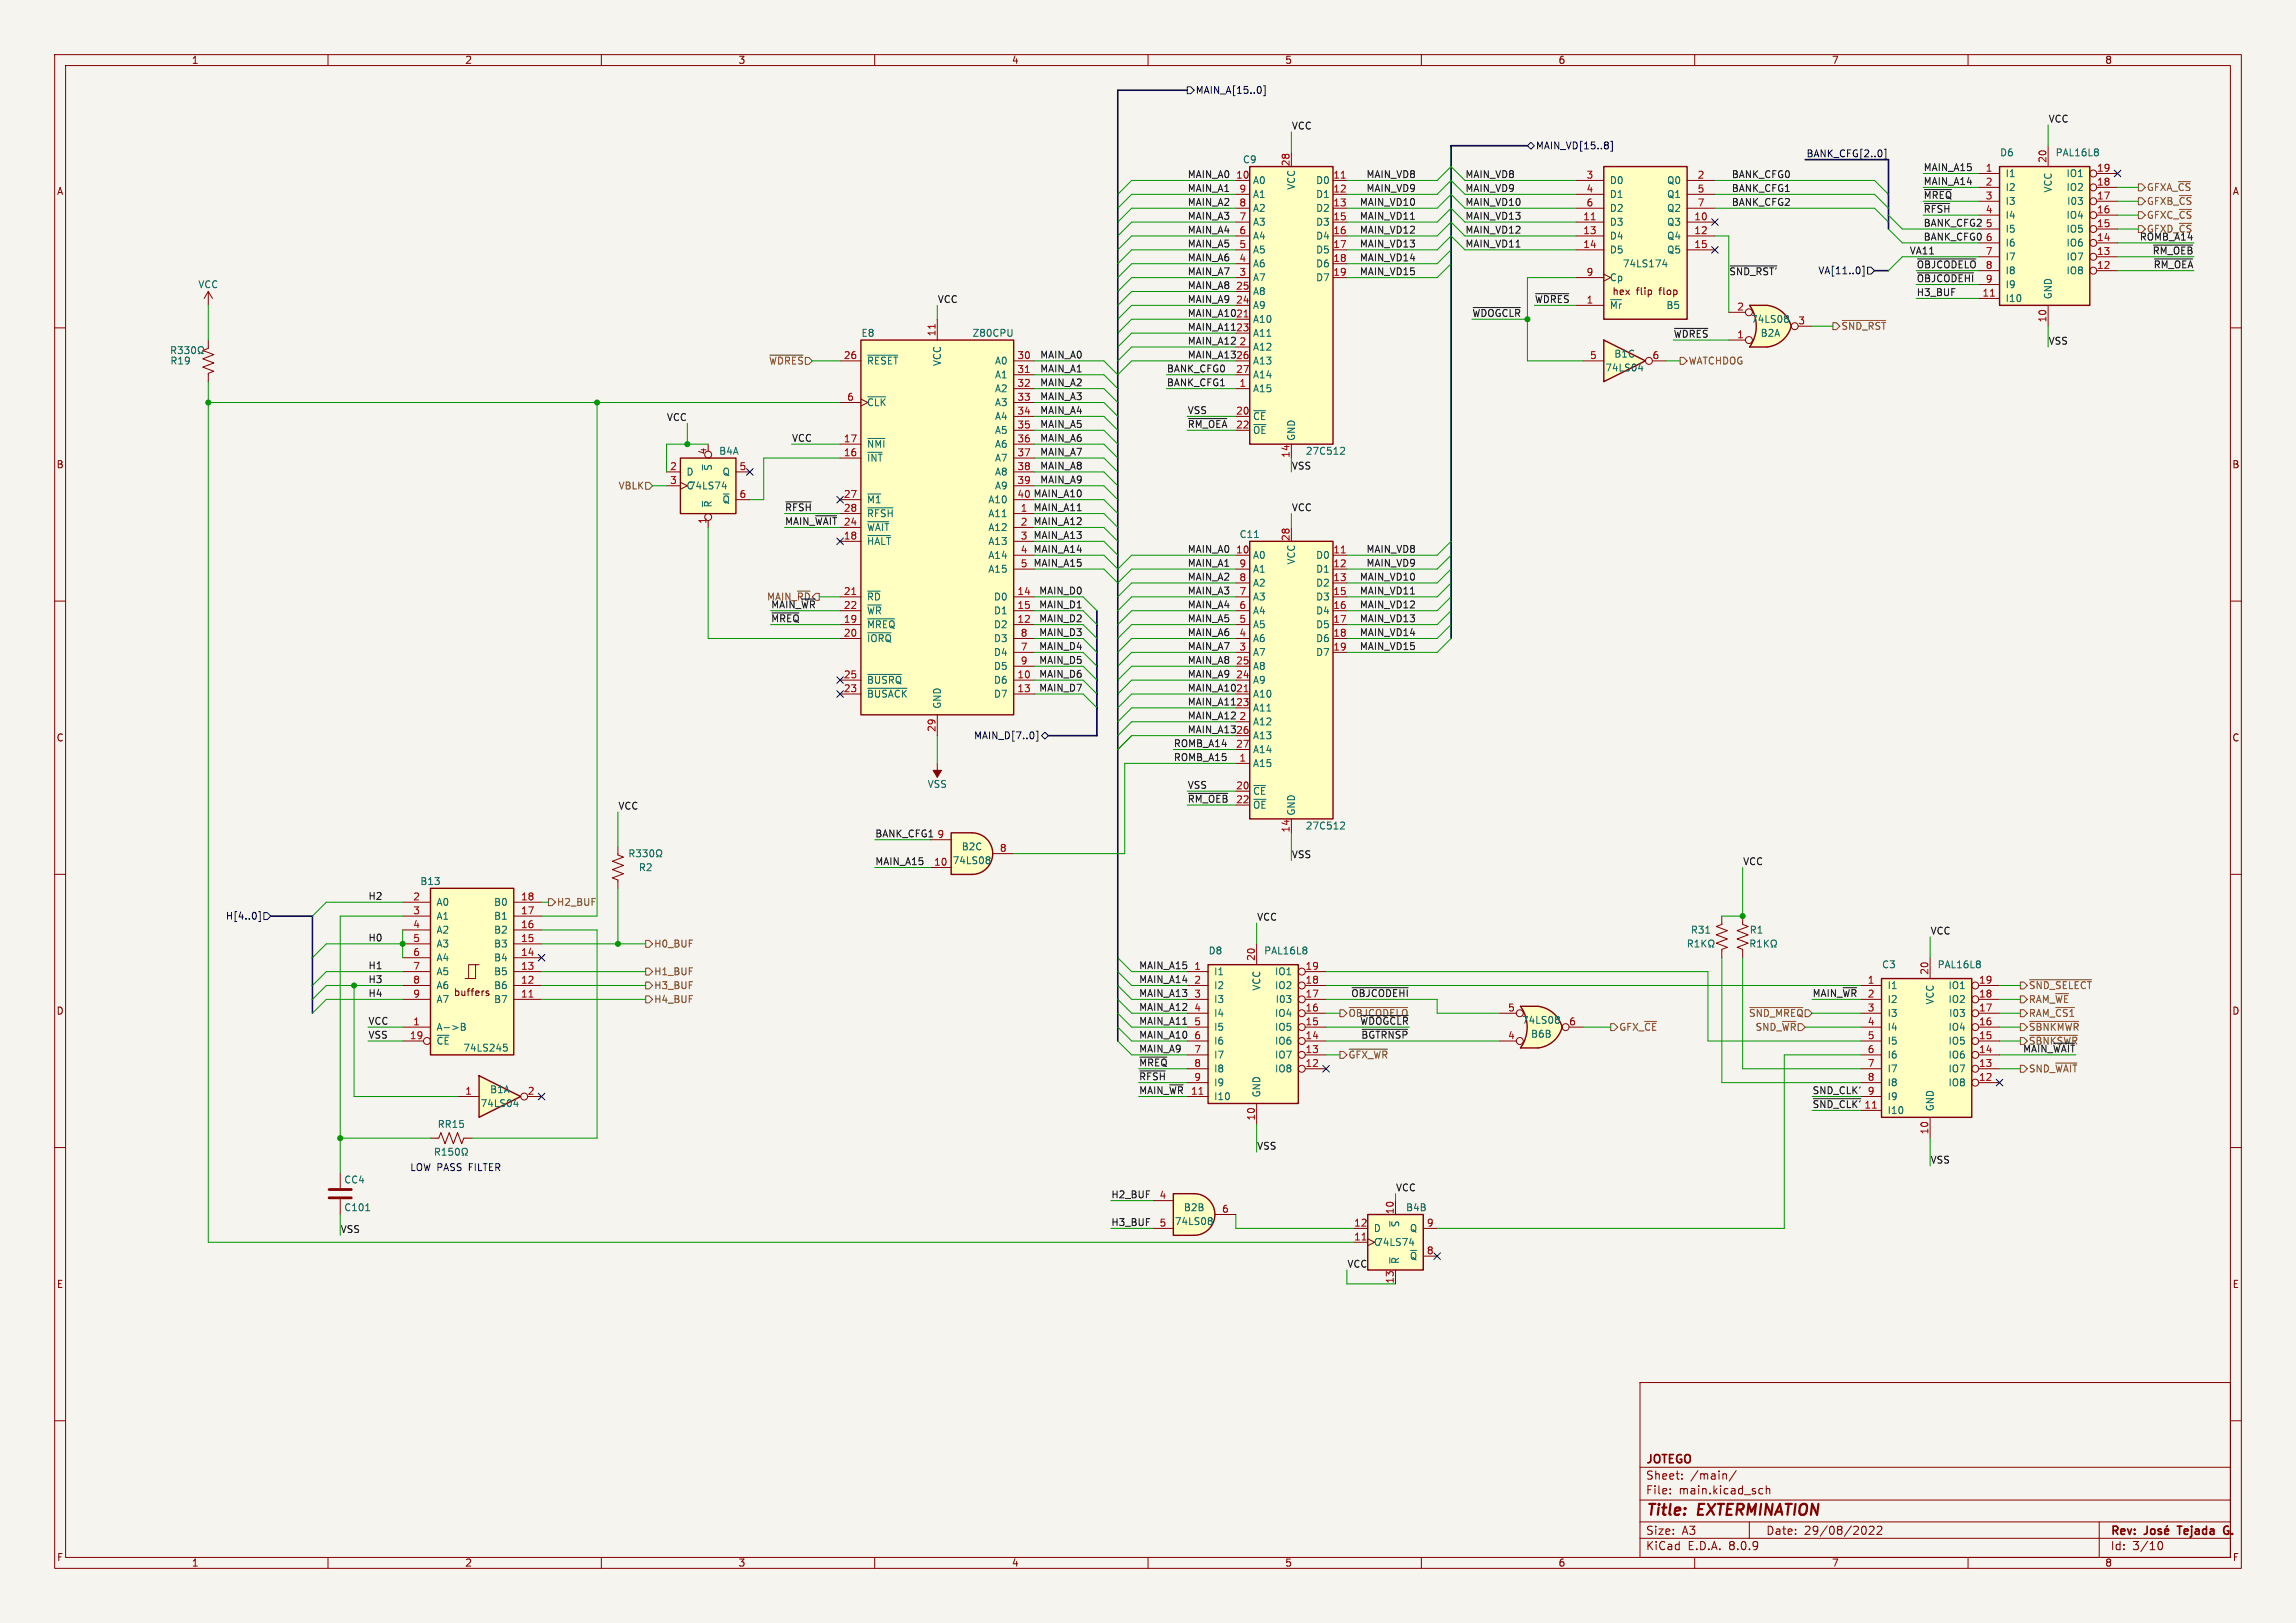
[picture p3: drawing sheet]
<svg xmlns="http://www.w3.org/2000/svg" width="420mm" height="297mm" viewBox="0 0 420 297" stroke-linecap="round" stroke-linejoin="round" font-family="sans-serif">
<defs><g id="words">
<g font-size="2.8" fill="#840000">
<text x="301" y="277.9">Title:</text>
<text x="310.6" y="277.9">EXTERMINATION</text>
</g>
<g font-size="2.1" fill="#840000">
<text x="301" y="268.2">JOTEGO</text>
<text x="301" y="273.7">File:</text>
<text x="301" y="271">Sheet:</text>
<text x="307.1" y="273.7">main.kicad_sch</text>
<text x="309.2" y="271">/main/</text>
<text x="301" y="281.1">Size:</text>
<text x="307.6" y="281.1">A3</text>
<text x="323" y="281.1">Date:</text>
<text x="330" y="281.1">29/08/2022</text>
<text x="386" y="281.3">Rev:</text>
<text x="399.1" y="281.3">Tejada</text>
<text x="408.1" y="281.3">G.</text>
<text x="301" y="283.9">KiCad</text>
<text x="308.7" y="283.9">E.D.A.</text>
<text x="316.3" y="283.9">8.0.9</text>
<text x="386" y="283.9">Id:</text>
<text x="390.1" y="283.9">3/10</text>
</g>
<g font-size="1.8" fill="#840000">
<text x="35" y="11.9">1</text>
<text x="85" y="11.9">2</text>
<text x="135" y="11.9">3</text>
<text x="185" y="11.9">4</text>
<text x="235" y="11.9">5</text>
<text x="285" y="11.9">6</text>
<text x="335" y="11.9">7</text>
<text x="385" y="11.9">8</text>
<text x="10.3" y="35.9">A</text>
<text x="408.3" y="35.9">A</text>
<text x="299.3" y="54.2">flip</text>
<text x="303.7" y="54.2">flop</text>
<text x="10.3" y="85.9">B</text>
<text x="408.2" y="85.9">B</text>
<text x="10.3" y="135.9">C</text>
<text x="408.2" y="135.9">C</text>
<text x="10.3" y="185.9">D</text>
<text x="82.9" y="182.5">buffers</text>
<text x="408.2" y="185.9">D</text>
<text x="10.3" y="235.9">E</text>
<text x="408.3" y="235.9">E</text>
<text x="10.3" y="285.9">F</text>
<text x="35" y="286.9">1</text>
<text x="85" y="286.9">2</text>
<text x="135" y="286.9">3</text>
<text x="185" y="286.9">4</text>
<text x="235" y="286.9">5</text>
<text x="285" y="286.9">6</text>
<text x="335" y="286.9">7</text>
<text x="385" y="286.9">8</text>
<text x="408.3" y="285.9">F</text>
</g>
<g font-size="1.8" fill="#000084">
<text x="218.6" y="17.4">MAIN_A[15..0]</text>
<text x="280.9" y="27.5">MAIN_VD[15..8]</text>
<text x="330.4" y="28.9">BANK_CFG[2..0]</text>
<text x="332.5" y="50.4">VA[11..0]</text>
<text x="178.1" y="135.5">MAIN_D[7..0]</text>
<text x="41.2" y="168.5">H[4..0]</text>
</g>
<g font-size="1.8" fill="#0f0f0f">
<text x="236.2" y="23.8">VCC</text>
<text x="374.6" y="22.5">VCC</text>
<text x="217.2" y="35.2">MAIN_A1</text>
<text x="217.2" y="32.7">MAIN_A0</text>
<text x="249.9" y="35.2">MAIN_VD9</text>
<text x="249.9" y="32.7">MAIN_VD8</text>
<text x="268" y="35.2">MAIN_VD9</text>
<text x="268" y="32.7">MAIN_VD8</text>
<text x="316.7" y="32.7">BANK_CFG0</text>
<text x="316.7" y="35.2">BANK_CFG1</text>
<text x="351.8" y="31.4">MAIN_A15</text>
<text x="351.8" y="33.9">MAIN_A14</text>
<text x="217.2" y="37.8">MAIN_A2</text>
<text x="217.2" y="40.3">MAIN_A3</text>
<text x="248.7" y="37.8">MAIN_VD10</text>
<text x="248.7" y="40.3">MAIN_VD11</text>
<text x="268" y="40.3">MAIN_VD13</text>
<text x="268" y="37.8">MAIN_VD10</text>
<text x="316.7" y="37.8">BANK_CFG2</text>
<text x="351.8" y="41.6">BANK_CFG2</text>
<text x="351.8" y="39">~{RFSH}</text>
<text x="351.8" y="36.5">~{MREQ}</text>
<text x="217.2" y="47.9">MAIN_A6</text>
<text x="217.2" y="45.4">MAIN_A5</text>
<text x="217.2" y="42.8">MAIN_A4</text>
<text x="248.7" y="42.8">MAIN_VD12</text>
<text x="248.7" y="47.9">MAIN_VD14</text>
<text x="248.7" y="45.4">MAIN_VD13</text>
<text x="268" y="42.8">MAIN_VD12</text>
<text x="268" y="45.4">MAIN_VD11</text>
<text x="349.2" y="46.6">VA11</text>
<text x="351.8" y="44.1">BANK_CFG0</text>
<text x="391.3" y="44.1">ROMB_A14</text>
<text x="393.7" y="46.6">~{RM_OEB}</text>
<text x="217.2" y="53">MAIN_A8</text>
<text x="217.2" y="50.5">MAIN_A7</text>
<text x="248.7" y="50.5">MAIN_VD15</text>
<text x="316.2" y="50.5">~{SND_RST'}</text>
<text x="350.5" y="51.7">~{OBJCODEHI}9</text>
<text x="350.5" y="49.2">~{OBJCODELO}8</text>
<text x="393.9" y="49.2">~{RM_OEA}</text>
<text x="171.4" y="55.5">VCC</text>
<text x="217.2" y="55.5">MAIN_A9</text>
<text x="217.2" y="58.1">MAIN_A1021</text>
<text x="280.7" y="55.5">~{WDRES} 1</text>
<text x="350.5" y="54.3">H3_BUF</text>
<text x="190.2" y="65.7">MAIN_A0</text>
<text x="217.2" y="63.2">MAIN_A12</text>
<text x="217.2" y="65.7">MAIN_A1326</text>
<text x="217.2" y="60.6">MAIN_A1123</text>
<text x="306.1" y="61.9">~{WDRES}</text>
<text x="374.6" y="63.2">VSS</text>
<text x="190.2" y="68.2">MAIN_A1</text>
<text x="190.2" y="70.8">MAIN_A2</text>
<text x="213.4" y="68.2">BANK_CFG0</text>
<text x="213.4" y="70.8">BANK_CFG1</text>
<text x="121.9" y="77.1">VCC</text>
<text x="190.2" y="73.3">MAIN_A3</text>
<text x="190.2" y="75.9">MAIN_A4</text>
<text x="217.2" y="75.9">VSS</text>
<text x="144.8" y="80.9">VCC</text>
<text x="190.2" y="78.4">MAIN_A5</text>
<text x="190.2" y="83.5">MAIN_A7</text>
<text x="190.2" y="80.9">MAIN_A6</text>
<text x="217.2" y="78.4">~{RM_OEA}</text>
<text x="190.2" y="86">MAIN_A8</text>
<text x="190.2" y="88.6">MAIN_A9</text>
<text x="236.2" y="86">VSS</text>
<text x="143.5" y="93.6">~{RFSH}</text>
<text x="186" y="91.2">40 MAIN_A10</text>
<text x="189" y="93.6">MAIN_A11</text>
<text x="236.2" y="93.6">VCC</text>
<text x="143.5" y="96.2">MAIN_~{WAIT}</text>
<text x="189" y="98.7">MAIN_A13</text>
<text x="189" y="101.3">MAIN_A14</text>
<text x="189" y="96.2">MAIN_A12</text>
<text x="217.2" y="101.3">MAIN_A0</text>
<text x="249.9" y="101.3">MAIN_VD8</text>
<text x="189" y="103.8">MAIN_A15</text>
<text x="217.2" y="106.3">MAIN_A2</text>
<text x="217.2" y="103.8">MAIN_A1</text>
<text x="248.7" y="106.3">MAIN_VD10</text>
<text x="249.9" y="103.8">MAIN_VD9</text>
<text x="140.2" y="110.1">MAIN_~{RD}</text>
<text x="141" y="111.4">MAIN_~{WR}</text>
<text x="141" y="114">~{MREQ}</text>
<text x="190" y="111.4">MAIN_D1</text>
<text x="190" y="114">MAIN_D2</text>
<text x="190" y="108.9">MAIN_D0</text>
<text x="217.2" y="108.9">MAIN_A3</text>
<text x="217.2" y="111.4">MAIN_A4</text>
<text x="217.2" y="114">MAIN_A5</text>
<text x="248.7" y="114">MAIN_VD13</text>
<text x="248.7" y="108.9">MAIN_VD11</text>
<text x="248.7" y="111.4">MAIN_VD12</text>
<text x="190" y="119">MAIN_D4</text>
<text x="190" y="116.5">MAIN_D3</text>
<text x="217.2" y="119">MAIN_A7</text>
<text x="217.2" y="116.5">MAIN_A6</text>
<text x="248.7" y="119">MAIN_VD15</text>
<text x="248.7" y="116.5">MAIN_VD14</text>
<text x="190" y="124.1">MAIN_D6</text>
<text x="190" y="121.6">MAIN_D5</text>
<text x="217.2" y="121.6">MAIN_A8</text>
<text x="217.2" y="124.1">MAIN_A9</text>
<text x="190" y="126.7">MAIN_D7</text>
<text x="217.2" y="129.2">MAIN_A1123</text>
<text x="217.2" y="126.7">MAIN_A1021</text>
<text x="217.2" y="131.7">MAIN_A12</text>
<text x="214.6" y="136.8">ROMB_A14</text>
<text x="217.2" y="134.3">MAIN_A1326</text>
<text x="214.6" y="139.4">ROMB_A15</text>
<text x="113" y="148.2">VCC</text>
<text x="217.2" y="144.4">VSS</text>
<text x="217.2" y="147">~{RM_OEB}</text>
<text x="160" y="153.3">BANK_CFG1</text>
<text x="160" y="158.4">MAIN_A15</text>
<text x="236.2" y="157.1">VSS</text>
<text x="318.8" y="158.4">VCC</text>
<text x="67.3" y="164.8">H2</text>
<text x="67.3" y="172.4">H0</text>
<text x="229.9" y="168.6">VCC</text>
<text x="353.1" y="171.1">VCC</text>
<text x="67.3" y="180">H3</text>
<text x="67.3" y="177.5">H1</text>
<text x="208.3" y="180">MAIN_A14</text>
<text x="208.3" y="177.5">MAIN_A15</text>
<text x="67.3" y="182.5">H4</text>
<text x="208.3" y="182.5">MAIN_A13</text>
<text x="208.3" y="185.1">MAIN_A12</text>
<text x="247.1" y="182.5">~{OBJCODEHI}</text>
<text x="331.5" y="182.5">MAIN_~{WR}2</text>
<text x="67.3" y="187.6">VCC</text>
<text x="67.3" y="190.2">VSS</text>
<text x="208.3" y="187.6">MAIN_A11</text>
<text x="208.3" y="190.2">MAIN_A10</text>
<text x="248.7" y="187.6">~{WDOGCLR}</text>
<text x="248.9" y="190.2">~{BGTRNSP}</text>
<text x="371" y="191.4">~{SBNKSWR}</text>
<text x="208.3" y="197.8">~{RFSH}</text>
<text x="208.3" y="195.2">~{MREQ}</text>
<text x="208.3" y="192.7">MAIN_A9</text>
<text x="370" y="192.7">MAIN_~{WAIT}</text>
<text x="208.3" y="200.3">MAIN_~{WR}</text>
<text x="331.5" y="202.9">~{SND_CLK'}</text>
<text x="331.5" y="200.3">SND_CLK'</text>
<text x="229.9" y="210.5">VSS</text>
<text x="353.1" y="213">VSS</text>
<text x="203.2" y="219.4">H2_BUF</text>
<text x="255.3" y="218.1">VCC</text>
<text x="62.2" y="225.7">VSS</text>
<text x="203.2" y="224.4">H3_BUF</text>
<text x="246.4" y="232.1">VCC</text>
</g>
<g font-size="1.8" fill="#006464">
<text x="365.8" y="28.8">D6</text>
<text x="375.9" y="28.8">PAL16L8</text>
<text x="227.3" y="30.1">C9</text>
<text x="229.1" y="33.9">A0</text>
<text x="237.1" y="34.8" transform="rotate(-90 237.1 34.8)">VCC</text>
<text x="240.6" y="33.9">D0</text>
<text x="294.4" y="33.9">D0</text>
<text x="304.9" y="33.9">Q0</text>
<text x="366.8" y="32.6">I1</text>
<text x="366.8" y="35.2">I2</text>
<text x="375.5" y="35.3" transform="rotate(-90 375.5 35.3)">VCC</text>
<text x="377.9" y="35.2">IO2</text>
<text x="377.9" y="32.6">IO1</text>
<text x="229.1" y="41.5">A3</text>
<text x="229.1" y="39">A2</text>
<text x="229.1" y="36.4">A1</text>
<text x="240.6" y="36.4">D1</text>
<text x="240.6" y="39">D2</text>
<text x="240.6" y="41.5">D3</text>
<text x="294.4" y="41.5">D3</text>
<text x="294.4" y="36.4">D1</text>
<text x="294.4" y="39">D2</text>
<text x="304.9" y="41.5">Q3</text>
<text x="304.9" y="36.4">Q1</text>
<text x="304.9" y="39">Q2</text>
<text x="366.8" y="37.7">I3</text>
<text x="366.8" y="40.2">I4</text>
<text x="377.9" y="40.2">IO4</text>
<text x="378" y="37.7">I03</text>
<text x="229.1" y="46.6">A5</text>
<text x="229.1" y="44">A4</text>
<text x="240.6" y="44">D4</text>
<text x="240.6" y="46.6">D5</text>
<text x="294.4" y="44">D4</text>
<text x="294.4" y="46.6">D5</text>
<text x="304.9" y="44">Q4</text>
<text x="304.9" y="46.6">Q5</text>
<text x="366.8" y="42.8">I5</text>
<text x="366.8" y="45.3">I6</text>
<text x="366.8" y="47.9">I7</text>
<text x="377.9" y="47.9">IO7</text>
<text x="377.9" y="45.3">IO6</text>
<text x="377.9" y="42.8">IO5</text>
<text x="36.2" y="52.9">VCC</text>
<text x="229.1" y="51.7">A7</text>
<text x="229.1" y="49.1">A6</text>
<text x="240.6" y="49.1">D6</text>
<text x="240.6" y="51.7">D7</text>
<text x="294.4" y="51.7">Cp</text>
<text x="296.7" y="49.1">74LS174</text>
<text x="366.8" y="50.4">I8</text>
<text x="366.8" y="52.9">I9</text>
<text x="377.9" y="50.4">IO8</text>
<text x="229.1" y="59.3">A10</text>
<text x="229.1" y="56.7">A9</text>
<text x="229.1" y="54.2">A8</text>
<text x="294.4" y="56.7">~{Mr}</text>
<text x="294.9" y="54.2">hex</text>
<text x="304.7" y="56.7">B5</text>
<text x="320.2" y="59.3">74LS08</text>
<text x="366.8" y="55.5">I10</text>
<text x="375.5" y="54.9" transform="rotate(-90 375.5 54.9)">GND</text>
<text x="157.5" y="61.8">E8</text>
<text x="177.8" y="61.8">Z80CPU</text>
<text x="229.1" y="64.4">A12</text>
<text x="229.1" y="61.8">A11</text>
<text x="295.2" y="65.6">B1C</text>
<text x="322" y="61.8">B2A</text>
<text x="31.1" y="66.9">R19</text>
<text x="158.5" y="66.9">~{RESET}</text>
<text x="172.3" y="67.1" transform="rotate(-90 172.3 67.1)">VCC</text>
<text x="181.9" y="66.9">A0</text>
<text x="181.9" y="69.4">A1</text>
<text x="181.9" y="72">A2</text>
<text x="229.1" y="72">A15</text>
<text x="229.1" y="66.9">A13</text>
<text x="229.1" y="69.4">A14</text>
<text x="293.5" y="68.2">74LS04</text>
<text x="158.5" y="74.5">~{CLK}</text>
<text x="181.9" y="74.5">A3</text>
<text x="181.9" y="77.1">A4</text>
<text x="229.1" y="77.1">~{CE}</text>
<text x="131.5" y="83.4">B4A</text>
<text x="158.5" y="82.1">~{NMI}</text>
<text x="181.9" y="79.6">A5</text>
<text x="181.9" y="82.1">A6</text>
<text x="229.1" y="79.6">~{OE}</text>
<text x="237.1" y="80.8" transform="rotate(-90 237.1 80.8)">GND</text>
<text x="238.8" y="83.4">27C512</text>
<text x="125.5" y="87.2">D</text>
<text x="125.5" y="89.8">C</text>
<text x="125.9" y="89.8">74LS74</text>
<text x="130.4" y="86.2" transform="rotate(-90 130.4 86.2)">~{S}</text>
<text x="132.1" y="87.2">Q</text>
<text x="158.5" y="84.7">~{INT}</text>
<text x="181.9" y="84.7">A7</text>
<text x="181.9" y="87.2">A8</text>
<text x="181.9" y="89.8">A9</text>
<text x="130.4" y="93" transform="rotate(-90 130.4 93)">~{R}</text>
<text x="132.1" y="92.3">~{Q}</text>
<text x="158.5" y="92.3">~{M1}</text>
<text x="158.5" y="94.8">~{RFSH}</text>
<text x="180.7" y="94.8">A11</text>
<text x="180.7" y="92.3">A10</text>
<text x="158.5" y="99.9">~{HALT}</text>
<text x="158.5" y="97.4">~{WAIT}</text>
<text x="180.7" y="97.4">A12</text>
<text x="180.7" y="99.9">A13</text>
<text x="226.7" y="98.7">C11</text>
<text x="180.7" y="102.5">A14</text>
<text x="180.7" y="105">A15</text>
<text x="229.1" y="102.5">A0</text>
<text x="229.1" y="107.5">A2</text>
<text x="229.1" y="105">A1</text>
<text x="237.1" y="103.4" transform="rotate(-90 237.1 103.4)">VCC</text>
<text x="240.6" y="102.5">D0</text>
<text x="240.6" y="105">D1</text>
<text x="240.6" y="107.5">D2</text>
<text x="158.5" y="110.1">~{RD}</text>
<text x="158.5" y="112.6">~{WR}</text>
<text x="181.7" y="110.1">D0</text>
<text x="181.7" y="112.6">D1</text>
<text x="229.1" y="112.6">A4</text>
<text x="229.1" y="110.1">A3</text>
<text x="240.6" y="110.1">D3</text>
<text x="240.6" y="112.6">D4</text>
<text x="158.5" y="115.2">~{MREQ}</text>
<text x="158.5" y="117.7">~{IORQ}</text>
<text x="181.7" y="115.2">D2</text>
<text x="181.7" y="117.7">D3</text>
<text x="229.1" y="117.7">A6</text>
<text x="229.1" y="115.2">A5</text>
<text x="240.6" y="115.2">D5</text>
<text x="240.6" y="117.7">D6</text>
<text x="158.5" y="125.3">~{BUSRQ}</text>
<text x="181.7" y="125.3">D6</text>
<text x="181.7" y="120.2">D4</text>
<text x="181.7" y="122.8">D5</text>
<text x="229.1" y="125.3">A9</text>
<text x="229.1" y="122.8">A8</text>
<text x="229.1" y="120.2">A7</text>
<text x="240.6" y="120.2">D7</text>
<text x="158.5" y="127.9">~{BUSACK}</text>
<text x="172.3" y="129.8" transform="rotate(-90 172.3 129.8)">GND</text>
<text x="181.7" y="127.9">D7</text>
<text x="229.1" y="127.9">A10</text>
<text x="229.1" y="130.4">A11</text>
<text x="229.1" y="132.9">A12</text>
<text x="229.1" y="135.5">A13</text>
<text x="229.1" y="140.6">A15</text>
<text x="229.1" y="138">A14</text>
<text x="169.6" y="144.4">VSS</text>
<text x="229.1" y="145.6">~{CE}</text>
<text x="229.1" y="148.2">~{OE}</text>
<text x="237.1" y="149.4" transform="rotate(-90 237.1 149.4)">GND</text>
<text x="175.8" y="155.8">B2C</text>
<text x="238.8" y="152">27C512</text>
<text x="116.8" y="159.6">R2</text>
<text x="174.2" y="158.3">74LS08</text>
<text x="76.8" y="162.2">B13</text>
<text x="79.8" y="166">A0</text>
<text x="90.3" y="166">B0</text>
<text x="79.8" y="168.5">A1</text>
<text x="79.8" y="171">A2</text>
<text x="79.8" y="173.6">A3</text>
<text x="90.3" y="173.6">B3</text>
<text x="90.3" y="171">B2</text>
<text x="90.3" y="168.5">B1</text>
<text x="309.2" y="171">R31</text>
<text x="320" y="171">R1</text>
<text x="79.8" y="176.1">A4</text>
<text x="79.8" y="178.7">A5</text>
<text x="90.3" y="178.7">B5</text>
<text x="90.3" y="176.1">B4</text>
<text x="221" y="174.9">D8</text>
<text x="222" y="178.7">I1</text>
<text x="231.1" y="174.9">PAL16L8</text>
<text x="233.1" y="178.7">IO1</text>
<text x="344.2" y="177.4">C3</text>
<text x="354.3" y="177.4">PAL16L8</text>
<text x="79.8" y="181.2">A6</text>
<text x="79.8" y="183.7">A7</text>
<text x="90.3" y="183.7">B7</text>
<text x="90.3" y="181.2">B6</text>
<text x="222" y="181.2">I2</text>
<text x="222" y="183.7">I3</text>
<text x="230.7" y="181.4" transform="rotate(-90 230.7 181.4)">VCC</text>
<text x="233.1" y="181.2">IO2</text>
<text x="233.2" y="183.7">I03</text>
<text x="345.2" y="181.2">I1</text>
<text x="345.2" y="183.7">I2</text>
<text x="353.9" y="183.9" transform="rotate(-90 353.9 183.9)">VCC</text>
<text x="356.3" y="183.7">IO2</text>
<text x="356.3" y="181.2">IO1</text>
<text x="79.8" y="188.8">A-&gt;B</text>
<text x="79.8" y="191.4">~{CE}</text>
<text x="222" y="186.3">I4</text>
<text x="222" y="188.8">I5</text>
<text x="222" y="191.4">I6</text>
<text x="233.1" y="191.4">IO6</text>
<text x="233.1" y="188.8">IO5</text>
<text x="233.1" y="186.3">IO4</text>
<text x="278.3" y="187.6">74LS08</text>
<text x="280" y="190.1">B6B</text>
<text x="345.2" y="186.3">I3</text>
<text x="345.2" y="188.8">I4</text>
<text x="345.2" y="191.4">I5</text>
<text x="356.3" y="191.4">IO5</text>
<text x="356.3" y="188.8">IO4</text>
<text x="356.4" y="186.3">I03</text>
<text x="84.7" y="192.6">74LS245</text>
<text x="222" y="193.9">I7</text>
<text x="222" y="196.4">I8</text>
<text x="233.1" y="196.4">IO8</text>
<text x="233.1" y="193.9">IO7</text>
<text x="345.2" y="193.9">I6</text>
<text x="345.2" y="196.4">I7</text>
<text x="356.3" y="196.4">IO7</text>
<text x="356.3" y="193.9">IO6</text>
<text x="87.8" y="202.8">74LS04</text>
<text x="89.6" y="200.3">B1A</text>
<text x="222" y="201.5">I10</text>
<text x="222" y="199">I9</text>
<text x="230.7" y="200.9" transform="rotate(-90 230.7 200.9)">GND</text>
<text x="345.2" y="199">I8</text>
<text x="345.2" y="201.5">I9</text>
<text x="353.9" y="203.5" transform="rotate(-90 353.9 203.5)">GND</text>
<text x="356.3" y="199">IO8</text>
<text x="80" y="206.6">RR15</text>
<text x="345.2" y="204.1">I10</text>
<text x="62.9" y="216.8">CC4</text>
<text x="62.9" y="221.8">C101</text>
<text x="216.5" y="221.8">B2B</text>
<text x="257.1" y="221.8">B4B</text>
<text x="214.8" y="224.4">74LS08</text>
<text x="251.2" y="225.7">D</text>
<text x="256.1" y="224.7" transform="rotate(-90 256.1 224.7)">~{S}</text>
<text x="257.8" y="225.7">Q</text>
<text x="251.2" y="228.2">C</text>
<text x="251.6" y="228.2">74LS74</text>
<text x="256.1" y="231.4" transform="rotate(-90 256.1 231.4)">~{R}</text>
<text x="257.8" y="230.7">~{Q}</text>
</g>
<g font-size="1.8" fill="#a90000">
<text x="374.4" y="29.9" transform="rotate(-90 374.4 29.9)">20</text>
<text x="226" y="32.8">10</text>
<text x="226.6" y="35.3">9</text>
<text x="236" y="30.5" transform="rotate(-90 236 30.5)">28</text>
<text x="243.8" y="32.8">11</text>
<text x="243.8" y="35.3">12</text>
<text x="290.1" y="32.8">3</text>
<text x="290.1" y="35.3">4</text>
<text x="310.4" y="32.8">2</text>
<text x="310.4" y="35.3">5</text>
<text x="363.1" y="31.5">1</text>
<text x="363.1" y="34">2</text>
<text x="383.5" y="34">18</text>
<text x="383.5" y="31.5">19</text>
<text x="226.6" y="40.4">7</text>
<text x="226.6" y="37.8">8</text>
<text x="243.8" y="37.8">13</text>
<text x="243.8" y="40.4">15</text>
<text x="289.5" y="40.4">11</text>
<text x="290.1" y="37.8">6</text>
<text x="309.8" y="40.4">10</text>
<text x="310.4" y="37.8">7</text>
<text x="363.1" y="36.6">3</text>
<text x="363.1" y="39.1">4</text>
<text x="363.1" y="41.7">5</text>
<text x="383.5" y="41.7">15</text>
<text x="383.5" y="39.1">16</text>
<text x="383.5" y="36.6">17</text>
<text x="226.6" y="45.5">5</text>
<text x="226.6" y="42.9">6</text>
<text x="243.8" y="42.9">16</text>
<text x="243.8" y="45.5">17</text>
<text x="289.5" y="42.9">13</text>
<text x="289.5" y="45.5">14</text>
<text x="309.8" y="42.9">12</text>
<text x="309.8" y="45.5">15</text>
<text x="363.1" y="44.2">6</text>
<text x="363.1" y="46.7">7</text>
<text x="383.5" y="46.7">13</text>
<text x="383.5" y="44.2">14</text>
<text x="226" y="53.1">25</text>
<text x="226.6" y="50.5">3</text>
<text x="226.6" y="48">4</text>
<text x="243.8" y="48">18</text>
<text x="243.8" y="50.5">19</text>
<text x="290.1" y="50.5">9</text>
<text x="383.5" y="49.3">12</text>
<text x="226" y="55.6">24</text>
<text x="317.7" y="56.9">2</text>
<text x="328.9" y="59.4">3</text>
<text x="362.5" y="54.4">11</text>
<text x="374.4" y="59.1" transform="rotate(-90 374.4 59.1)">10</text>
<text x="154.3" y="65.8">26</text>
<text x="171.2" y="61.6" transform="rotate(-90 171.2 61.6)">11</text>
<text x="186" y="65.8">30</text>
<text x="226.6" y="63.2">2</text>
<text x="290.8" y="65.8">5</text>
<text x="302.2" y="65.8">6</text>
<text x="317.7" y="62">1</text>
<text x="186" y="68.3">31</text>
<text x="186" y="70.9">32</text>
<text x="226" y="68.3">27</text>
<text x="226.6" y="70.9">1</text>
<text x="154.9" y="73.4">6</text>
<text x="186" y="73.4">33</text>
<text x="186" y="75.9">34</text>
<text x="226" y="75.9">20</text>
<text x="129.3" y="83.3" transform="rotate(-90 129.3 83.3)">4</text>
<text x="154.3" y="83.6">16</text>
<text x="154.3" y="81">17</text>
<text x="186" y="78.5">35</text>
<text x="186" y="81">36</text>
<text x="186" y="83.6">37</text>
<text x="226" y="78.5">22</text>
<text x="236" y="83.9" transform="rotate(-90 236 83.9)">14</text>
<text x="122.5" y="86.1">2</text>
<text x="122.5" y="88.6">3</text>
<text x="135.2" y="86.1">5</text>
<text x="186" y="86.1">38</text>
<text x="186" y="88.6">39</text>
<text x="129.3" y="96" transform="rotate(-90 129.3 96)">1</text>
<text x="135.2" y="91.2">6</text>
<text x="154.3" y="91.2">27</text>
<text x="154.3" y="93.7">28</text>
<text x="186.6" y="93.7">1</text>
<text x="154.3" y="98.8">18</text>
<text x="154.3" y="96.3">24</text>
<text x="186.6" y="96.3">2</text>
<text x="186.6" y="98.8">3</text>
<text x="186.6" y="101.3">4</text>
<text x="226" y="101.3">10</text>
<text x="236" y="99.1" transform="rotate(-90 236 99.1)">28</text>
<text x="243.8" y="101.3">11</text>
<text x="186.6" y="103.9">5</text>
<text x="226.6" y="106.4">8</text>
<text x="226.6" y="103.9">9</text>
<text x="243.8" y="103.9">12</text>
<text x="243.8" y="106.4">13</text>
<text x="154.3" y="109">21</text>
<text x="154.3" y="111.5">22</text>
<text x="186" y="109">14</text>
<text x="186" y="111.5">15</text>
<text x="226.6" y="111.5">6</text>
<text x="226.6" y="109">7</text>
<text x="243.8" y="109">15</text>
<text x="243.8" y="111.5">16</text>
<text x="154.3" y="114">19</text>
<text x="154.3" y="116.6">20</text>
<text x="186" y="114">12</text>
<text x="186.6" y="119.1">7</text>
<text x="186.6" y="116.6">8</text>
<text x="226.6" y="119.1">3</text>
<text x="226.6" y="116.6">4</text>
<text x="226.6" y="114">5</text>
<text x="243.8" y="114">17</text>
<text x="243.8" y="116.6">18</text>
<text x="243.8" y="119.1">19</text>
<text x="154.3" y="124.2">25</text>
<text x="186" y="124.2">10</text>
<text x="186.6" y="121.7">9</text>
<text x="226" y="124.2">24</text>
<text x="226" y="121.7">25</text>
<text x="154.3" y="126.7">23</text>
<text x="186" y="126.7">13</text>
<text x="226.6" y="131.8">2</text>
<text x="171.2" y="134" transform="rotate(-90 171.2 134)">29</text>
<text x="226" y="136.9">27</text>
<text x="226.6" y="139.4">1</text>
<text x="226" y="144.5">20</text>
<text x="226" y="147.1">22</text>
<text x="171.4" y="153.4">9</text>
<text x="182.8" y="156">8</text>
<text x="236" y="152.4" transform="rotate(-90 236 152.4)">14</text>
<text x="170.8" y="158.5">10</text>
<text x="75.5" y="164.8">2</text>
<text x="75.5" y="167.4">3</text>
<text x="95.2" y="167.4">17</text>
<text x="95.2" y="164.8">18</text>
<text x="75.5" y="169.9">4</text>
<text x="75.5" y="172.5">5</text>
<text x="95.2" y="172.5">15</text>
<text x="95.2" y="169.9">16</text>
<text x="75.5" y="175">6</text>
<text x="75.5" y="177.5">7</text>
<text x="95.2" y="177.5">13</text>
<text x="95.2" y="175">14</text>
<text x="218.4" y="177.5">1</text>
<text x="229.6" y="175.9" transform="rotate(-90 229.6 175.9)">20</text>
<text x="238.7" y="177.5">19</text>
<text x="352.8" y="178.5" transform="rotate(-90 352.8 178.5)">20</text>
<text x="75.5" y="180.1">8</text>
<text x="75.5" y="182.6">9</text>
<text x="95.2" y="182.6">11</text>
<text x="95.2" y="180.1">12</text>
<text x="218.4" y="180.1">2</text>
<text x="218.4" y="182.6">3</text>
<text x="218.4" y="185.2">4</text>
<text x="238.7" y="185.2">16</text>
<text x="238.7" y="182.6">17</text>
<text x="238.7" y="180.1">18</text>
<text x="275.8" y="185.2">5</text>
<text x="341.6" y="180.1">1</text>
<text x="341.6" y="185.2">3</text>
<text x="361.9" y="185.2">17</text>
<text x="361.9" y="182.6">18</text>
<text x="361.9" y="180.1">19</text>
<text x="74.9" y="190.2">19</text>
<text x="75.5" y="187.7">1</text>
<text x="218.4" y="187.7">5</text>
<text x="218.4" y="190.2">6</text>
<text x="238.7" y="190.2">14</text>
<text x="238.7" y="187.7">15</text>
<text x="275.8" y="190.2">4</text>
<text x="286.9" y="187.7">6</text>
<text x="341.6" y="187.7">4</text>
<text x="341.6" y="190.2">5</text>
<text x="361.9" y="190.2">15</text>
<text x="361.9" y="187.7">16</text>
<text x="218.4" y="192.8">7</text>
<text x="218.4" y="195.3">8</text>
<text x="218.4" y="197.9">9</text>
<text x="238.7" y="195.3">12</text>
<text x="238.7" y="192.8">13</text>
<text x="341.6" y="192.8">6</text>
<text x="341.6" y="195.3">7</text>
<text x="341.6" y="197.9">8</text>
<text x="361.9" y="197.9">12</text>
<text x="361.9" y="195.3">13</text>
<text x="361.9" y="192.8">14</text>
<text x="85" y="200.4">1</text>
<text x="96.4" y="200.4">2</text>
<text x="217.8" y="200.4">11</text>
<text x="341" y="202.9">11</text>
<text x="341.6" y="200.4">9</text>
<text x="229.6" y="205.1" transform="rotate(-90 229.6 205.1)">10</text>
<text x="352.8" y="207.7" transform="rotate(-90 352.8 207.7)">10</text>
<text x="212" y="219.5">4</text>
<text x="223.4" y="222">6</text>
<text x="212" y="224.5">5</text>
<text x="247.6" y="227.1">11</text>
<text x="247.6" y="224.5">12</text>
<text x="255" y="222.3" transform="rotate(-90 255 222.3)">10</text>
<text x="260.9" y="224.5">9</text>
<text x="260.9" y="229.6">8</text>
<text x="255" y="235" transform="rotate(-90 255 235)">13</text>
</g>
<g font-size="1.8" fill="#725600">
<text x="392.6" y="35.2">GFXA_~{CS}</text>
<text x="392.6" y="40.2">GFXC_~{CS}</text>
<text x="392.6" y="37.7">GFXB_~{CS}</text>
<text x="392.6" y="42.8">GFXD_~{CS}</text>
<text x="336.7" y="60.6">~{SND_RST}</text>
<text x="140.6" y="66.9">~{WDRES}</text>
<text x="308.8" y="66.9">WATCHDOG</text>
<text x="113.1" y="89.8">VBLK</text>
<text x="101.8" y="166">H2_BUF</text>
<text x="119.6" y="173.6">H0_BUF</text>
<text x="119.6" y="178.7">H1_BUF</text>
<text x="119.6" y="181.2">H3_BUF</text>
<text x="119.6" y="183.7">H4_BUF</text>
<text x="371" y="183.7">RAM_~{WE}</text>
<text x="371" y="181.2">~{SND_SELECT}</text>
<text x="246.6" y="186.3">~{OBJCODELO}</text>
<text x="296.1" y="188.8">GFX_~{CE}</text>
<text x="319.8" y="186.3">~{SND_MREQ}</text>
<text x="321" y="188.8">SND_~{WR}</text>
<text x="371" y="188.8">~{SBNKMWR}</text>
<text x="371" y="186.3">RAM_~{CS1}</text>
<text x="246.6" y="193.9">~{GFX_WR}</text>
<text x="371" y="196.4">SND_~{WAIT}</text>
</g>
<text font-size="1.8" fill="#009600" x="269.2" y="58.1">~{WDOGCLR}</text>
<text font-size="1.8" fill="#0000c2" x="74.9" y="214.4">LOW PASS FILTER</text>
</g></defs>
<path d="M0 0h420v297h-420z" fill="#f5f4ef" stroke="#f5f4ef" stroke-width=".18"/>
<g fill="none" stroke="#840000" stroke-width=".18">
<path d="M10 10h400v277h-400zM12 12h396v273h-396zM60 10v2M110 10v2M160 10v2M210 10v2M260 10v2M310 10v2M360 10v2M10 60h2M408 60h2M10 110h2"/>
<path d="M408 110h2M10 160h2M408 160h2M10 210h2M408 210h2M300 253h108v32h-108zM10 260h2M300 278.5h108M300 274.5h108M300 268.5h108M305.5 273.2v.2M305.5 272.5v.1"/>
<path d="M307.7 270.5v.2M307.7 269.8v.1M315.6 269.7l.2 .2v.8M317.6 269.1l-1.3 1.9M320 278.5v3M322 272.4l.4 .1M322.4 273.3l-.4 .1M323.1 272.5l.2-.1 .4 .1v.9M323.1 271.9v1.5M341 279.3a.94 .94 0 0 1 0 1.5M341.9 279.4l.6-.1 .2 .1 .1 .3-.9 1.1h.9M343.4 279.4l.5-.1 .3 .1v.3l-.9 1.1h.9"/>
<path d="M384 278.5v6.5M408 260h2M60 285v2M110 285v2M160 285v2M210 285v2M260 285v2M300 281.5h108M310 285v2M360 285v2M394.7 282.7l.2-.5 .2-.1a.8 .8 0 0 1 .5 .7 .8 .8 0 0 1-.5 .8l-.2-.2-.2-.4"/>
</g>
<path d="M392.8 279.3v1.1a.48 .48 0 0 1-.6 .4M393.5 279.9l.4-.1 .3 .3v.4l-.3 .3-.4-.1-.1-.2v-.4zM395.3 279.9l-.3-.1-.2 .2v.2l.5 .2v.3h-.5M396.5 279.2l-.2 .2M398.3 279.3h.8M407.5 279.3a.75 .75 0 0 0-.7 .7 .75 .75 0 0 0 .6 .8l.2-.1M396 280.3l.7-.2-.1-.2-.4-.1-.2 .2v.7h.6M407.4 280.1h.3" fill="none" stroke="#840000" stroke-width=".3"/>
<path d="M228.6 30.5h15.2v50.8h-15.2z" fill="#ffffc2"/>
<path d="M228.6 30.5h15.2v50.8h-15.2z" fill="none" stroke="#840000" stroke-width=".25"/>
<g fill="none" stroke="#840000" stroke-width=".18">
<path d="M226.1 33h2.5M226.1 35.6h2.5M226.1 38.1h2.5M236.2 27.9v2.6M243.8 33h2.6M243.8 35.6h2.6M243.8 38.1h2.6M226.1 40.6h2.5M226.1 43.2h2.5M226.1 45.7h2.5M226.1 48.3h2.5M226.1 50.8h2.5"/>
<path d="M226.1 58.4h2.5M226.1 55.9h2.5M226.1 53.3h2.5M243.8 40.6h2.6M243.8 43.2h2.6M243.8 45.7h2.6M243.8 48.3h2.6M243.8 50.8h2.6M226.1 71.1h2.5M226.1 63.5h2.5M226.1 76.2h2.5M226.1 78.7h2.5"/>
<path d="M226.1 61h2.5M226.1 66h2.5M226.1 68.6h2.5M236.2 81.3v2.5"/>
</g>
<path d="M245.4 32.6h.7M227.6 58h.7" fill="none" stroke="#a90000" stroke-width=".18"/>
<path d="M245.4 81.9h.4l.1 .3-.7 .9h.7" fill="none" stroke="#006464" stroke-width=".18"/>
<path d="M157.5 62.2h27.9v68.6h-27.9z" fill="#ffffc2"/>
<path d="M157.5 62.2h27.9v68.6h-27.9z" fill="none" stroke="#840000" stroke-width=".25"/>
<g fill="none" stroke="#840000" stroke-width=".18">
<path d="M171.4 58.4v3.8M153.7 66h3.8M153.7 73.7h3.8M157.5 73l1.2 .7-1.2 .6M185.4 66h3.8M185.4 68.6h3.8M185.4 71.1h3.8M185.4 73.7h3.8M185.4 76.2h3.8M185.4 78.7h3.8M153.7 94h3.8M153.7 83.8h3.8"/>
<path d="M153.7 81.3h3.8M153.7 99.1h3.8M153.7 96.5h3.8M153.7 91.4h3.8M185.4 94h3.8M185.4 83.8h3.8M185.4 81.3h3.8M185.4 99.1h3.8M185.4 96.5h3.8M185.4 91.4h3.8M185.4 86.4h3.8M185.4 88.9h3.8"/>
<path d="M153.7 114.3h3.8M153.7 109.2h3.8M153.7 111.8h3.8M153.7 116.8h3.8M185.4 114.3h3.8M185.4 109.2h3.8M185.4 111.8h3.8M185.4 116.8h3.8M185.4 101.6h3.8M185.4 104.1h3.8M185.4 119.4h3.8M153.7 124.5h3.8"/>
<path d="M153.7 127h3.8M171.4 130.8v3.8M185.4 124.5h3.8M185.4 127h3.8M185.4 121.9h3.8"/>
</g>
<path d="M171 59.4v.7M187.6 68.2h.7M155.8 108.8h.7" fill="none" stroke="#a90000" stroke-width=".18"/>
<g fill="none" stroke="#006464" stroke-width=".18">
<path d="M158.7 65h5.5M158.7 72.6h3.3M185.1 60.3l-.1 1.1M158.7 80.2h3.2M158.7 98h4.2M158.7 95.5h3.9M158.7 90.4h2.4M158.7 92.9h4.7M158.7 113.3h5M158.7 115.8h4.3M158.7 108.2h2.3M158.7 126h7.2"/>
<path d="M158.7 123.4h6.2"/>
</g>
<path d="M177.8 152.4a3.8 3.8 0 0 1 3.8 3.8 3.8 3.8 0 0 1-3.8 3.8z" fill="#ffffc2" stroke="#ffffc2" stroke-width=".18"/>
<path d="M174 152.4h3.8v7.6h-3.8z" fill="#ffffc2"/>
<path d="M174 152.4h3.8a3.8 3.8 0 0 1 3.8 3.8 3.8 3.8 0 0 1-3.8 3.8h-3.8z" fill="none" stroke="#840000" stroke-width=".25"/>
<path d="M171.4 139.7v2.5M170.2 158.8h3.8M170.2 153.7h3.8M181.6 156.2h3.8" fill="none" stroke="#840000" stroke-width=".18"/>
<path d="M180.6 156.8h.3l.2 .2-.2 .3M180.6 157.3h.3M180.9 157.3l.2 .3v.2l-.1 .2-.4 .1" fill="none" stroke="#006464" stroke-width=".18"/>
<path d="M170.7 141h1.5l-.8 1.2z" fill="#840000" stroke="#840000" stroke-width=".18"/>
<path d="M323.2 55.9a5.2 5.2 0 0 1 4.5 3.8l-5.1 1.3z" fill="#ffffc2" stroke="#ffffc2" stroke-width=".18"/>
<path d="M320 55.9h3.2M320 63.5h3.2" fill="none" stroke="#ffffc2" stroke-width=".18"/>
<path d="M320 55.9h3.2v7.6h-3.2a6.6 6.6 0 0 0 0-7.6z" fill="#ffffc2"/>
<path d="M322.7 58.4l5 1.3a5.1 5.1 0 0 1-4.5 3.8z" fill="#ffffc2" stroke="#ffffc2" stroke-width=".18"/>
<path d="M320 55.9h3.2a5.2 5.2 0 0 1 4.5 3.8 5.1 5.1 0 0 1-4.5 3.8h-3.2a6.6 6.6 0 0 0 0-7.6z" fill="none" stroke="#840000" stroke-width=".25"/>
<g fill="none" stroke="#840000" stroke-width=".18">
<path d="M316.2 57.2h3.1M328.9 59.7h2.6M316.2 62.2h3.1"/>
<circle cx="319.9" cy="57.1" r=".63"/>
<circle cx="328.3" cy="59.7" r=".63"/>
<circle cx="319.9" cy="62.2" r=".63"/>
</g>
<path d="M326.7 57.7h.2l.2 .3-.2 .3M326.7 58.3h.2M326.9 58.3l.2 .2v.3l-.1 .1-.3 .1" fill="none" stroke="#006464" stroke-width=".18"/>
<path d="M293.4 62.2l7.6 3.8-7.6 3.9z" fill="#ffffc2"/>
<path d="M293.4 62.2l7.6 3.8-7.6 3.9z" fill="none" stroke="#840000" stroke-width=".25"/>
<g fill="none" stroke="#840000" stroke-width=".18">
<path d="M289.6 66h3.8M302.3 66h2.5"/>
<circle cx="301.6" cy="66" r=".63"/>
</g>
<path d="M299.8 67.5h.7M300.4 67v.9" fill="none" stroke="#006464" stroke-width=".18"/>
<path d="M293.4 30.5h15.2v27.9h-15.2z" fill="#ffffc2"/>
<path d="M293.4 30.5h15.2v27.9h-15.2z" fill="none" stroke="#840000" stroke-width=".25"/>
<g fill="none" stroke="#840000" stroke-width=".18">
<path d="M288.3 33h5.1M288.3 35.6h5.1M288.3 38.1h5.1M308.6 33h5.1M308.6 35.6h5.1M308.6 38.1h5.1M288.3 55.9h5.1M288.3 40.6h5.1M288.3 43.2h5.1M288.3 45.7h5.1M288.3 50.8h5.1M293.4 50.2l1.2 .6-1.2 .6"/>
<path d="M308.6 40.6h5.1M308.6 43.2h5.1M308.6 45.7h5.1"/>
</g>
<path d="M291.1 40.2h.7" fill="none" stroke="#a90000" stroke-width=".18"/>
<path d="M304.5 47.5l-.3 .9h.8M304.8 48v.8" fill="none" stroke="#006464" stroke-width=".18"/>
<path d="M281.3 184.2a5.2 5.2 0 0 1 4.4 3.8l-5 1.3z" fill="#ffffc2" stroke="#ffffc2" stroke-width=".18"/>
<path d="M278.1 184.2h3.2M278.1 191.8h3.2" fill="none" stroke="#ffffc2" stroke-width=".18"/>
<path d="M278.1 184.2h3.2v7.6h-3.2a6.6 6.6 0 0 0 0-7.6z" fill="#ffffc2"/>
<path d="M280.8 186.7l4.9 1.3a5.1 5.1 0 0 1-4.4 3.8z" fill="#ffffc2" stroke="#ffffc2" stroke-width=".18"/>
<path d="M281.3 184.2h-3.2a6.6 6.6 0 0 1 0 7.6h3.2M281.3 184.2a5.2 5.2 0 0 1 4.4 3.8 5.1 5.1 0 0 1-4.4 3.8" fill="none" stroke="#840000" stroke-width=".25"/>
<g fill="none" stroke="#840000" stroke-width=".18">
<path d="M274.3 190.5h3.1M274.3 185.4h3.1M287 188h2.6"/>
<circle cx="278" cy="190.5" r=".63"/>
<circle cx="278" cy="185.4" r=".63"/>
<circle cx="286.4" cy="188" r=".63"/>
</g>
<path d="M284.8 186h.2l.2 .2-.2 .3M284.8 186.5h.2M285 186.5l.2 .3v.2l-.1 .2-.3 .1" fill="none" stroke="#006464" stroke-width=".18"/>
<path d="M250.2 222.2h10.1v10.2h-10.1z" fill="#ffffc2"/>
<path d="M250.2 222.2h10.1v10.2h-10.1z" fill="none" stroke="#840000" stroke-width=".25"/>
<path d="M255.3 219.7v2.5M247.6 227.3h2.6M247.6 224.8h2.6M250.2 226.7l1.3 .6-1.3 .7M255.3 232.4v2.5M260.3 224.8h2.6M260.3 229.9h2.6" fill="none" stroke="#840000" stroke-width=".18"/>
<path d="M249.2 226.9h.7" fill="none" stroke="#a90000" stroke-width=".18"/>
<path d="M254.2 230.2v1M257.8 227.5h.8M258.4 227.1v.8" fill="none" stroke="#006464" stroke-width=".18"/>
<path d="M365.8 30.5h16.5v25.4h-16.5z" fill="#ffffc2"/>
<path d="M365.8 30.5h16.5v25.4h-16.5z" fill="none" stroke="#840000" stroke-width=".25"/>
<g fill="none" stroke="#840000" stroke-width=".18">
<path d="M361.9 31.8h3.9M361.9 39.4h3.9M361.9 36.8h3.9M361.9 34.3h3.9M374.6 26.7v3.8M383.5 31.8h3.8M383.5 39.4h3.8M383.5 36.8h3.8M383.5 34.3h3.8M361.9 54.6h3.9M361.9 49.5h3.9M361.9 47h3.9"/>
<path d="M361.9 44.5h3.9M361.9 41.9h3.9M361.9 52.1h3.9M374.6 55.9v3.8M383.5 49.5h3.8M383.5 47h3.8M383.5 44.5h3.8M383.5 41.9h3.8M318.8 167.6v1.6l1 .3-2 .8 2 .8-2 .7 2 .8-2 .8 1 .3v1.6"/>
<circle cx="382.9" cy="34.3" r=".63"/>
<circle cx="382.9" cy="31.7" r=".63"/>
<circle cx="382.9" cy="39.4" r=".63"/>
<circle cx="382.9" cy="36.8" r=".63"/>
<circle cx="382.9" cy="49.5" r=".63"/>
<circle cx="382.9" cy="44.4" r=".63"/>
<circle cx="382.9" cy="47" r=".63"/>
<circle cx="382.9" cy="41.9" r=".63"/>
</g>
<path d="M364.1 54.2h.7" fill="none" stroke="#a90000" stroke-width=".18"/>
<path d="M383.7 27.3l.1 .2-.1 .2M383.7 27.9l.1 .1-.1 .5M320.3 172.7l.6-.1 .1-.1-.1-.3-.6-.2v1.3M320.6 172.7l.4 .6M321.5 173.3h.7M321.5 172.4l.4-.4v1.3M322.8 172v1.3M322.9 172.6l.6 .7M323.5 172l-.7 .8M324 173.3h.3v-.2a.54 .54 0 0 1-.3-.8 .54 .54 0 0 1 .8-.2 .58 .58 0 0 1-.2 1v.2h.3" fill="none" stroke="#006464" stroke-width=".18"/>
<path d="M344.2 179.1h16.5v25.4h-16.5z" fill="#ffffc2"/>
<path d="M344.2 179.1h16.5v25.4h-16.5z" fill="none" stroke="#840000" stroke-width=".25"/>
<g fill="none" stroke="#840000" stroke-width=".18">
<path d="M315 167.6v1.6l-1.1 .3 2.1 .8-2.1 .8 2.1 .7-2.1 .8 2.1 .8-1 .3v1.6M353.1 175.3v3.8M340.4 180.3h3.8M340.4 198.1h3.8M340.4 195.6h3.8M340.4 193h3.8M340.4 190.5h3.8M340.4 188h3.8M340.4 185.4h3.8M340.4 182.9h3.8M361.9 180.3h3.9M361.9 198.1h3.9"/>
<path d="M361.9 195.6h3.9M361.9 193h3.9M361.9 190.5h3.9M361.9 188h3.9M361.9 185.4h3.9M361.9 182.9h3.9M340.4 203.2h3.8M340.4 200.7h3.8M353.1 204.5v3.8"/>
<circle cx="361.3" cy="188" r=".63"/>
<circle cx="361.3" cy="198.1" r=".63"/>
<circle cx="361.3" cy="193" r=".63"/>
<circle cx="361.3" cy="195.6" r=".63"/>
<circle cx="361.3" cy="185.4" r=".63"/>
<circle cx="361.3" cy="180.3" r=".63"/>
<circle cx="361.3" cy="182.9" r=".63"/>
<circle cx="361.3" cy="190.5" r=".63"/>
</g>
<path d="M342.5 202.8h.7" fill="none" stroke="#a90000" stroke-width=".18"/>
<path d="M308.9 172.7l.6-.1 .1-.1-.1-.3-.6-.2v1.3M309.2 172.7l.4 .6M310.1 173.3h.7M310.1 172.4l.3-.4v1.3M311.3 172v1.3M311.5 172.6l.6 .7M312 170.8h.8M312.1 172l-.8 .8M312.5 173.3h.3v-.2a.54 .54 0 0 1-.2-.8 .54 .54 0 0 1 .7-.2 .58 .58 0 0 1-.1 1v.2h.3M362.1 175.9l.1 .2-.1 .2M362.1 176.4l.1 .2-.1 .4" fill="none" stroke="#006464" stroke-width=".18"/>
<path d="M218.4 218.4a3.8 3.8 0 0 1 3.8 3.8 3.8 3.8 0 0 1-3.8 3.9z" fill="#ffffc2" stroke="#ffffc2" stroke-width=".18"/>
<path d="M214.6 218.4h3.8v7.7h-3.8z" fill="#ffffc2"/>
<path d="M214.6 218.4h3.8a3.8 3.8 0 0 1 3.8 3.8 3.8 3.8 0 0 1-3.8 3.9h-3.8z" fill="none" stroke="#840000" stroke-width=".25"/>
<path d="M210.8 219.7h3.8M210.8 224.8h3.8M222.2 222.2h3.9" fill="none" stroke="#840000" stroke-width=".18"/>
<path d="M221.3 222.8h.2l.2 .3-.2 .3M221.3 223.4h.2M221.5 223.4l.2 .2v.3l-.1 .1-.3 .1" fill="none" stroke="#006464" stroke-width=".18"/>
<path d="M221 176.5h16.5v25.4h-16.5z" fill="#ffffc2"/>
<path d="M221 176.5h16.5v25.4h-16.5z" fill="none" stroke="#840000" stroke-width=".25"/>
<g fill="none" stroke="#840000" stroke-width=".18">
<path d="M217.2 177.8h3.8M229.9 172.7v3.8M238.8 177.8h3.8M217.2 195.6h3.8M217.2 193h3.8M217.2 190.5h3.8M217.2 188h3.8M217.2 185.4h3.8M217.2 182.9h3.8M217.2 180.3h3.8M217.2 198.1h3.8M238.8 195.6h3.8"/>
<path d="M238.8 193h3.8M238.8 190.5h3.8M238.8 188h3.8M238.8 185.4h3.8M238.8 182.9h3.8M238.8 180.3h3.8M217.2 200.7h3.8M229.9 201.9v3.8"/>
<circle cx="238.1" cy="177.8" r=".63"/>
<circle cx="238.1" cy="185.4" r=".63"/>
<circle cx="238.1" cy="190.5" r=".63"/>
<circle cx="238.1" cy="195.6" r=".63"/>
<circle cx="238.1" cy="193" r=".63"/>
<circle cx="238.1" cy="180.3" r=".63"/>
<circle cx="238.1" cy="182.9" r=".63"/>
<circle cx="238.1" cy="188" r=".63"/>
</g>
<path d="M219.3 200.2h.7" fill="none" stroke="#a90000" stroke-width=".18"/>
<path d="M238.9 173.4l.2 .1-.2 .3M238.9 173.9l.2 .2-.2 .4" fill="none" stroke="#006464" stroke-width=".18"/>
<path d="M228.6 99.1h15.2v50.8h-15.2z" fill="#ffffc2"/>
<path d="M228.6 99.1h15.2v50.8h-15.2z" fill="none" stroke="#840000" stroke-width=".25"/>
<g fill="none" stroke="#840000" stroke-width=".18">
<path d="M236.2 96.5v2.6M226.1 101.6h2.5M226.1 104.1h2.5M226.1 106.7h2.5M226.1 109.2h2.5M226.1 111.8h2.5M226.1 114.3h2.5M226.1 116.8h2.5M226.1 119.4h2.5M243.8 101.6h2.6M243.8 104.1h2.6M243.8 106.7h2.6"/>
<path d="M243.8 109.2h2.6M243.8 111.8h2.6M243.8 114.3h2.6M243.8 116.8h2.6M243.8 119.4h2.6M226.1 139.7h2.5M226.1 132.1h2.5M226.1 127h2.5M226.1 129.5h2.5M226.1 124.5h2.5M226.1 121.9h2.5M226.1 134.6h2.5"/>
<path d="M226.1 137.2h2.5M226.1 144.8h2.5M226.1 147.3h2.5M236.2 149.9v2.5"/>
</g>
<path d="M245.4 101.2h.7M227.6 126.6h.7" fill="none" stroke="#a90000" stroke-width=".18"/>
<path d="M229.5 98.4h.7M245.4 150.4l.4 .1 .1 .3-.7 .9h.7" fill="none" stroke="#006464" stroke-width=".18"/>
<path d="M124.5 83.8h10.1v10.2h-10.1z" fill="#ffffc2"/>
<path d="M124.5 83.8h10.1v10.2h-10.1z" fill="none" stroke="#840000" stroke-width=".25"/>
<g fill="none" stroke="#840000" stroke-width=".18">
<path d="M121.9 86.4h2.6M121.9 88.9h2.6M124.5 88.3l1.2 .6-1.2 .6M129.5 81.3v1.3M129.5 95.3v1.2M134.6 86.4h2.6M134.6 91.4h2.6"/>
<circle cx="129.5" cy="94.6" r=".63"/>
</g>
<path d="M128.5 91.7v1M132.1 89.1h.8M132.7 88.6v.9" fill="none" stroke="#006464" stroke-width=".18"/>
<path d="M87.6 196.9l7.6 3.8-7.6 3.8z" fill="#ffffc2"/>
<path d="M87.6 196.9l7.6 3.8-7.6 3.8z" fill="none" stroke="#840000" stroke-width=".25"/>
<g fill="none" stroke="#840000" stroke-width=".18">
<path d="M62.2 214.6v2.8M62.2 219.5v2.7M78.7 208.3h1.6l.3-1 .8 2 .8-2 .7 2 .8-2 .8 2 .3-1h1.6M83.8 200.7h3.8M96.5 200.7h2.6"/>
<circle cx="95.9" cy="200.7" r=".63"/>
</g>
<path d="M79.7 210.8l.6-.1 .1-.1-.1-.3-.6-.2v1.3M80 210.8l.4 .6M80.9 211.4h.7M80.9 210.5l.3-.4v1.3M82.8 210.1h-.6l-.1 .6 .2-.1 .4 .1 .1 .2v.4l-.2 .1-.5-.1M83.4 210.3l.2-.2a.68 .68 0 0 1 .4 .7 .68 .68 0 0 1-.4 .6l-.3-.5zM84.5 211.4h.3v-.2a.54 .54 0 0 1-.3-.8 .54 .54 0 0 1 .8-.2 .58 .58 0 0 1-.1 1v.2h.3M94 202.1h.8M94.6 201.7v.8M66.9 221.6h.7" fill="none" stroke="#006464" stroke-width=".18"/>
<path d="M60.2 219.2h4.1M60.2 217.7h4.1" fill="none" stroke="#840000" stroke-width=".51"/>
<path d="M78.7 162.6h15.3v30.4h-15.3z" fill="#ffffc2"/>
<g fill="none" stroke="#840000" stroke-width=".18">
<path d="M38.1 53.3v2.6M38.1 53.3l-.8 1.3M38.1 53.3l.8 1.3M38.1 62.2v1.6l-1 .3 2 .8-2 .8 2 .7-2 .8 2 .7-1 .4v1.6M113 154.9v1.6l1 .3-2 .8 2 .8-2 .7 2 .8-2 .8 1 .3v1.6M73.7 177.8h5M73.7 175.3h5M73.7 172.7h5M73.7 170.2h5M73.7 167.6h5M73.7 165.1h5M87 176.5h-1.3v2.6"/>
<path d="M87.6 176.5h-.6v2.6h-1.9M94 177.8h5.1M94 175.3h5.1M94 172.7h5.1M94 170.2h5.1M94 167.6h5.1M94 165.1h5.1M73.7 188h5M73.7 182.9h5M73.7 180.3h5M73.7 190.5h3.8M89.4 181.4l-.3-.1-.2 .2 .1 .2 .4 .1v.3h-.5"/>
<path d="M94 182.9h5.1M94 180.3h5.1"/>
<circle cx="78.1" cy="190.5" r=".63"/>
</g>
<path d="M78.7 162.6h15.3v30.4h-15.3z" fill="none" stroke="#840000" stroke-width=".25"/>
<g fill="none" stroke="#006464" stroke-width=".18">
<path d="M31.4 64.1l.6-.1 .1-.1v-.3l-.7-.2v1.3M31.7 64.1l.4 .6M32.6 63.4h.8l-.5 .5 .4 .1v.6l-.2 .1-.5-.1M33.8 63.4h.8l-.5 .5 .4 .1v.6l-.2 .1-.5-.1M35.2 63.5l.1-.1a.68 .68 0 0 1 .5 .7 .68 .68 0 0 1-.5 .6 .84 .84 0 0 1-.1-1.2zM36.3 64.7h.3v-.2a.54 .54 0 0 1-.3-.8 .54 .54 0 0 1 .7-.2 .58 .58 0 0 1-.1 1v.2h.3M115.2 156.2l.6-.1 .2-.2-.1-.3-.7-.1v1.3M115.5 156.2l.5 .6M116.4 155.5h.8l-.5 .5 .4 .1v.6l-.2 .1-.5-.1M117.6 155.5h.8l-.4 .5 .3 .1v.6l-.2 .1-.5-.1M119 155.6l.2-.1a.68 .68 0 0 1 .4 .7 .68 .68 0 0 1-.4 .6l-.3-.5zM120.1 156.8h.3v-.3a.54 .54 0 0 1-.3-.7 .54 .54 0 0 1 .8-.2 .58 .58 0 0 1-.2 .9v.3h.3"/>
<path d="M84.4 187.3h.4l.3 .2-.3 .4 .3 .1v.3l-.2 .2h-.5zM84.4 187.9h.4M92.1 191.1h.6M92.3 191.6h.3l.2 .2-.1 .4-.4 .1"/>
</g>
<path d="M96.8 182.5h.7" fill="none" stroke="#a90000" stroke-width=".18"/>
<g fill="none" stroke="#725600" stroke-width=".18">
<path d="M391.2 38.7h.6l.6 .7-.6 .6h-.6zM391.2 33.7h.6l.6 .6-.6 .6h-.6zM391.2 36.2h.6l.6 .6-.6 .7h-.6zM335.3 59.1h.6l.6 .6-.6 .6h-.6zM337 58.6h7.9M391.2 41.3h.6l.6 .6-.6 .6h-.6zM140.8 65h6.1M307.3 65.4h.7l.6 .6-.6 .7h-.7zM118.1 88.3h.6l.7 .6-.7 .6h-.6zM145.9 108.2h2.3M100.3 164.5h.7l.6 .6-.6 .6h-.7zM118.1 179.7h.6l.7 .6-.7 .7h-.6z"/>
<path d="M118.1 177.2h.6l.7 .6-.7 .6h-.6zM118.1 172.1h.6l.7 .6-.7 .7h-.6zM369.6 179.7h.6l.6 .6-.6 .7h-.6zM371.3 179.3h11.3M118.1 182.2h.6l.7 .7-.7 .6h-.6zM245.1 184.8h.6l.7 .6-.7 .7h-.6zM245.1 192.4h.6l.7 .6-.7 .7h-.6zM246.8 184.4h10.7M246.8 192h7M294.6 187.3h.7l.6 .7-.6 .6h-.7zM320.1 184.4h9.7M369.6 182.2h.6l.6 .7-.6 .6h-.6z"/>
<path d="M369.6 187.3h.6l.6 .7-.6 .6h-.6zM369.6 189.9h.6l.6 .6-.6 .6h-.6zM369.6 184.8h.6l.6 .6-.6 .7h-.6zM369.6 194.9h.6l.6 .7-.6 .6h-.6zM371.3 186.9h9M371.3 189.5h8.7M376 184.4h3.5M376 194.5h3.9"/>
</g>
<g fill="none" stroke="#000084" stroke-width=".18">
<path d="M217.2 15.9h.6l.6 .6-.6 .6h-.6zM230.6 15.9l.1 .4-.1 .7M231.1 15.7h.3v1.8h-.3M279.4 26.7l.6-.7 .7 .7-.7 .6zM294.1 26.1v.3M294.1 26.6v.5M294.6 25.9h.3v1.8h-.3M344.7 27.3h.3v1.8h-.3M386.7 31.1l1.3 1.3M388 31.1l-1.3 1.3M313.1 45.1l1.2 1.2M313.1 40l1.2 1.2"/>
<path d="M314.3 45.1l-1.2 1.2M314.3 40l-1.2 1.2M340.7 48.7h.3v1.8h-.3M341.6 48.9h.7l.6 .6-.6 .7h-.7zM136.6 85.8l1.2 1.2M137.8 85.8l-1.2 1.2M153.1 98.5l1.2 1.2M153.1 90.8l1.2 1.2M154.3 98.5l-1.2 1.2M154.3 90.8l-1.2 1.2M153.1 126.4l1.2 1.2M153.1 123.9l1.2 1.2"/>
<path d="M154.3 126.4l-1.2 1.2M154.3 123.9l-1.2 1.2M189.5 133.8h.3v1.8h-.3M190.5 134.6l.6-.6 .7 .6-.7 .7zM47.3 166.8h.3v1.8h-.3M48.3 167h.6l.6 .6-.6 .7h-.6zM98.5 174.7l1.2 1.2M99.7 174.7l-1.2 1.2M242 195l1.2 1.2M243.2 195l-1.2 1.2M365.2 197.5l1.2 1.2M366.4 197.5l-1.2 1.2"/>
<path d="M98.5 200.1l1.2 1.2M99.7 200.1l-1.2 1.2M262.3 229.3l1.2 1.2M263.5 229.3l-1.2 1.2"/>
</g>
<g fill="none" stroke="#0f0f0f" stroke-width=".18">
<path d="M352 37.2h4.7M352 34.7h5M269.5 56.3h8.6M280.9 53.7h6.1M316.5 48.7h8.5M350.7 47.4h10.7M350.7 49.9h10.3M393.9 44.9h7.2M394.1 47.4h7M217.4 76.6h7M306.3 60.1h6.1M143.7 91.8h4.7"/>
<path d="M149.2 94.4h3.8M141.2 112.2h4.9M217.4 145.2h7.2M208.5 196h4.7M208.5 193.4h5M247.3 180.7h10.3M248.9 185.8h8.7M249.1 188.4h8.4M375.6 190.9h3.9M331.7 201.1h8.7"/>
</g>
<path d="M217.2 16.5h-12.7v174M279.4 26.7h-14v90.1M330.2 29.2h15.2v12.7M342.9 49.5h2.5M200.7 111.8v22.8h-8.9M49.5 167.6h7.6v17.8" fill="none" stroke="#000084" stroke-width=".3"/>
<g fill="none" stroke="#009600" stroke-width=".18">
<path d="M226.1 38.1h-19.1l-2.5 2.5M226.1 35.6h-19.1l-2.5 2.5M226.1 33h-19.1l-2.5 2.6M236.2 24.1v3.8M246.4 38.1h16.5l2.5-2.5 2.6 2.5h20.3M246.4 35.6h16.5l2.5-2.6 2.6 2.6h20.3M246.4 33h16.5l2.5-2.5 2.6 2.5h20.3M313.7 38.1h29.2l2.5 2.5M313.7 35.6h29.2l2.5 2.5M313.7 33h29.2l2.5 2.6M345.4 39.4l2.6 2.5h13.9M351.8 36.8h10.1"/>
<path d="M351.8 39.4h10.1M351.8 34.3h10.1M351.8 31.8h10.1M374.6 22.9v3.8M387.3 36.8h3.9M387.3 39.4h3.9M387.3 34.3h3.9M38.1 55.9v6.3M171.4 55.9v2.5M226.1 53.3h-19.1l-2.5 2.6M226.1 40.6h-19.1l-2.5 2.6M226.1 45.7h-19.1l-2.5 2.6"/>
<path d="M226.1 43.2h-19.1l-2.5 2.5M226.1 48.3h-19.1l-2.5 2.5M226.1 50.8h-19.1l-2.5 2.5M226.1 55.9h-19.1l-2.5 2.5M226.1 58.4h-19.1l-2.5 2.6M246.4 40.6h16.5l2.5-2.5 2.6 2.5h20.3M246.4 45.7h16.5l2.5-2.5 2.6 2.5h20.3M246.4 43.2h16.5l2.5-2.6 2.6 2.6h20.3M265.4 45.7l-2.5 2.6h-16.5M265.4 48.3l-2.5 2.5h-16.5M269.2 58.4h10.2M280.7 55.9h7.6"/>
<path d="M288.3 50.8h-8.9v15.2h10.2M313.7 43.2h2.5v14M331.5 59.7h3.8M345.4 41.9l2.6 2.6h13.9M350.5 52.1h11.4M350.5 54.6h11.4M350.5 49.5h11.4M361.9 47h-13.9l-2.6 2.5M374.6 59.7v3.8M387.3 44.5h14M387.3 49.5h14M387.3 47h14"/>
<path d="M387.3 41.9h3.9M38.1 73.7h115.6M38.1 69.9v157.4h209.5M109.2 73.7v93.9h-10.1M125.7 77.5v3.8M148.6 66h5.1M189.2 66h12.7l2.6 2.6 2.5-2.6h19.1M189.2 68.6h12.7l2.6 2.5M189.2 73.7h12.7l2.6 2.5M189.2 71.1h12.7l2.6 2.6M189.2 76.2h12.7l2.6 2.5M189.2 78.7h12.7l2.6 2.6"/>
<path d="M213.4 68.6h12.7M213.4 71.1h12.7M217.2 76.2h8.9M217.2 78.7h8.9M226.1 63.5h-19.1l-2.5 2.5M226.1 61h-19.1l-2.5 2.5M304.8 66h2.5M306.1 62.2h10.1M119.4 88.9h2.5M129.5 96.5v20.3h24.2M129.5 81.3h-7.6v5.1M143.5 94h10.2"/>
<path d="M143.5 96.5h10.2M144.8 81.3h8.9M153.7 83.8h-14v7.6h-2.5M189.2 88.9h12.7l2.6 2.5M189.2 94h12.7l2.6 2.5M189.2 91.4h12.7l2.6 2.6M189.2 81.3h12.7l2.6 2.5M189.2 83.8h12.7l2.6 2.6M189.2 86.4h12.7l2.6 2.5M189.2 96.5h12.7l2.6 2.6M189.2 99.1h12.7l2.6 2.5M236.2 83.8v2.6"/>
<path d="M236.2 94v2.5M265.4 99.1l-2.5 2.5h-16.5M141 111.8h12.7M141 114.3h12.7M149.9 109.2h3.8M189.2 111.8h8.9l2.6 2.5M189.2 114.3h8.9l2.6 2.5M189.2 119.4h8.9l2.6 2.5M189.2 109.2h8.9l2.6 2.6M189.2 101.6h12.7l2.6 2.5 2.5-2.5h19.1M189.2 116.8h8.9l2.6 2.6M189.2 104.1h12.7l2.6 2.6 2.5-2.6h19.1"/>
<path d="M226.1 111.8h-19.1l-2.5 2.5M226.1 114.3h-19.1l-2.5 2.5M226.1 106.7h-19.1l-2.5 2.5M226.1 119.4h-19.1l-2.5 2.5M226.1 109.2h-19.1l-2.5 2.6M226.1 116.8h-19.1l-2.5 2.6M265.4 109.2l-2.5 2.6h-16.5M265.4 111.8l-2.5 2.5h-16.5M265.4 104.1l-2.5 2.6h-16.5M265.4 116.8l-2.5 2.6h-16.5M265.4 106.7l-2.5 2.5h-16.5M265.4 114.3l-2.5 2.5h-16.5"/>
<path d="M265.4 101.6l-2.5 2.5h-16.5M171.4 134.6v5.1M189.2 121.9h8.9l2.6 2.6M189.2 124.5h8.9l2.6 2.5M189.2 127h8.9l2.6 2.5M214.6 137.2h11.5M226.1 139.7h-20.4v16.5h-20.3M226.1 121.9h-19.1l-2.5 2.6M226.1 124.5h-19.1l-2.5 2.5M226.1 127h-19.1l-2.5 2.5M226.1 134.6h-19.1l-2.5 2.6M226.1 129.5h-19.1l-2.5 2.6"/>
<path d="M226.1 132.1h-19.1l-2.5 2.5M113 148.6v6.3M160 158.8h10.2M160 153.7h10.2M217.2 147.3h8.9M217.2 144.8h8.9M236.2 152.4v5.1M318.8 158.8v8.8h-3.8M73.7 177.8h-14l-2.6 2.5M73.7 167.6h-11.5v47M73.7 170.2v5.1M73.7 172.7h-14l-2.6 2.6"/>
<path d="M73.7 165.1h-14l-2.6 2.5M99.1 177.8h19M99.1 170.2h10.1v38.1h-22.8M99.1 172.7h19M99.1 165.1h1.2M113 162.6v10.1M204.5 175.3l2.5 2.5h10.2M204.5 177.8l2.5 2.5h10.2M229.9 168.9v3.8M242.6 177.8h69.8v12.7h28M315 175.3v22.8h25.4M318.8 175.3v20.3h21.6"/>
<path d="M353.1 171.5v3.8M64.8 180.3v20.4h19M67.3 188h6.4M67.3 190.5h6.4M73.7 182.9h-14l-2.6 2.5M73.7 180.3h-14l-2.6 2.6M99.1 182.9h19M99.1 180.3h19M204.5 180.3l2.5 2.6h10.2M204.5 185.4l2.5 2.6h10.2M204.5 190.5l2.5 2.5h10.2M204.5 182.9l2.5 2.5h10.2"/>
<path d="M204.5 188l2.5 2.5h10.2M208.3 195.6h8.9M208.3 198.1h8.9M242.6 182.9h20.3v2.5h11.4M242.6 188h15.2M242.6 193h2.5M242.6 185.4h2.5M242.6 190.5h31.7M242.6 180.3h97.8M289.6 188h5M330.2 188h10.2M331.5 182.9h8.9"/>
<path d="M331.5 185.4h8.9M340.4 193h-14v31.8h-63.5M365.8 182.9h3.8M365.8 195.6h3.8M365.8 188h3.8M365.8 193h13.9M365.8 185.4h3.8M365.8 190.5h3.8M365.8 180.3h3.8M62.2 208.3h16.5M203.2 219.7h7.6M208.3 200.7h8.9"/>
<path d="M229.9 205.7v5.1M255.3 218.4v1.3M331.5 203.2h8.9M331.5 200.7h8.9M353.1 208.3v5.1M62.2 222.2v3.9M203.2 224.8h7.6M226.1 222.2v2.6h21.5M246.4 232.4v2.5h8.9"/>
</g>
<g fill="#009600" stroke="#009600" stroke-width=".18">
<circle cx="125.7" cy="81.3" r=".46"/>
<circle cx="318.8" cy="167.6" r=".46"/>
<circle cx="73.7" cy="172.7" r=".46"/>
<circle cx="113" cy="172.7" r=".46"/>
<circle cx="62.2" cy="208.3" r=".46"/>
<circle cx="64.8" cy="180.3" r=".46"/>
<circle cx="109.2" cy="73.7" r=".46"/>
<circle cx="38.1" cy="73.7" r=".46"/>
</g>
<use href="#words"/>
</svg>
